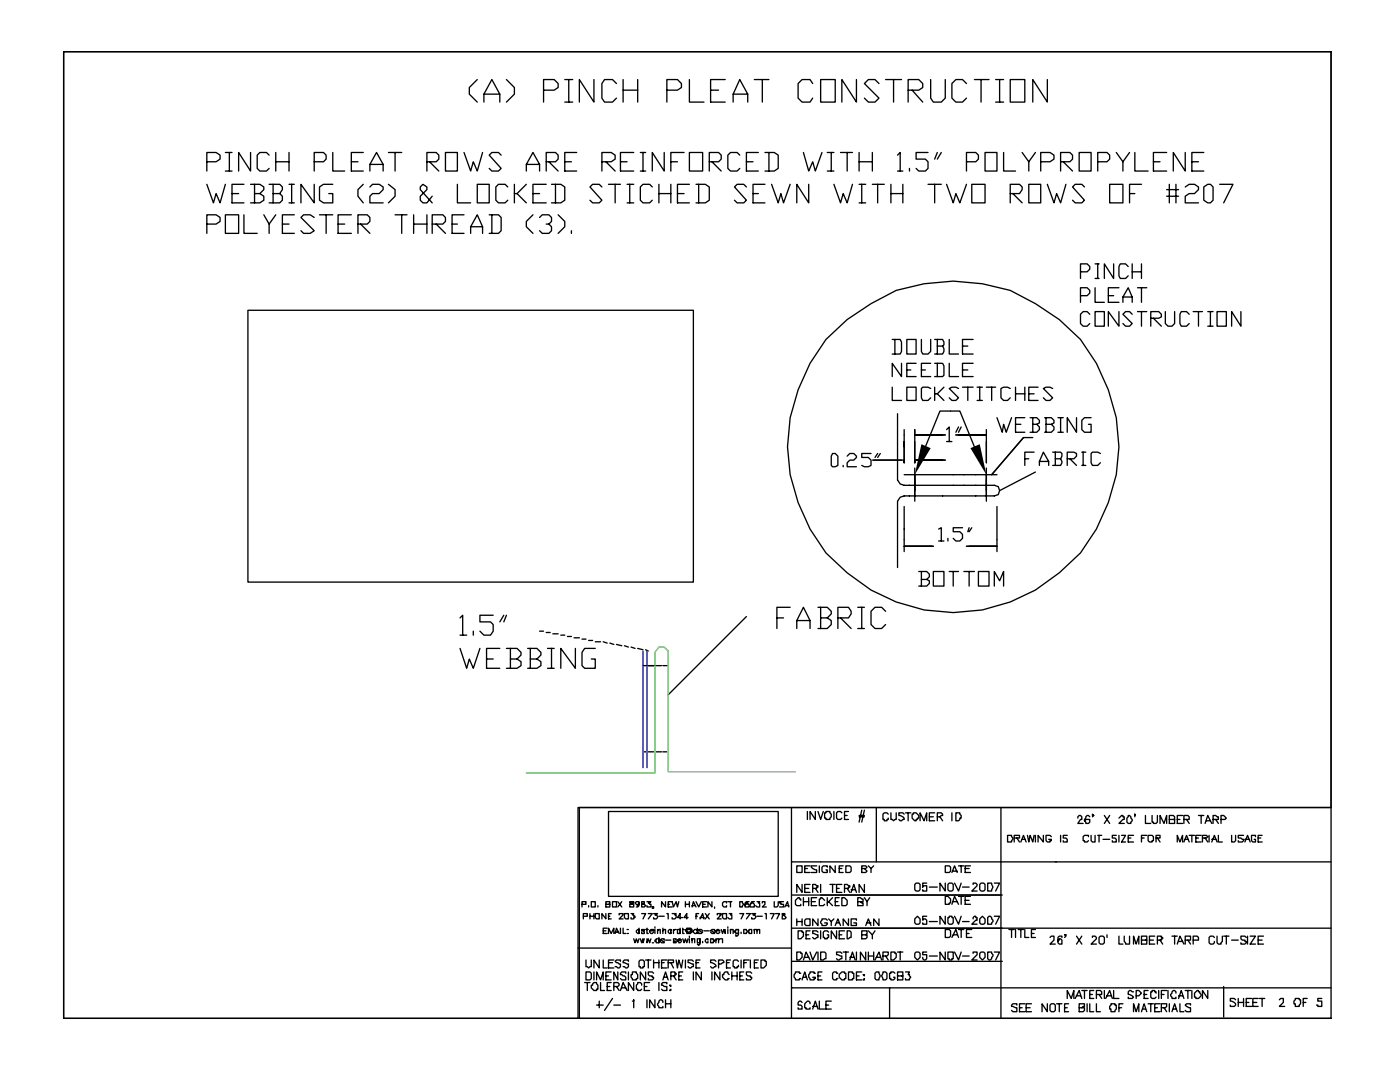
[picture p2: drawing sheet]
<svg xmlns="http://www.w3.org/2000/svg" width="279mm" height="216mm" viewBox="0 0 279 216" stroke-linecap="round" stroke-linejoin="round" font-family="sans-serif">
<path d="M158.8 154h-25.5v-24.1l-.7-.8h-1.1l-.8 1.1v24.1h-25.7" fill="none" stroke="#5cb85c" stroke-width=".26"/>
<g fill="none" stroke="#000" stroke-width=".26">
<path d="M12.7 10.3h252.9v150.8h-150.2v42.1h-102.7zM12.7 10.3h252.9v192.9h-252.9zM95.2 15.9l-1.5 1.6v1.3l1.5 1.6M96.6 18.8h3.1M101.1 15.9l1.6 1.6v1.3l-1.6 1.6M108.5 18h2.1l.8-.5v-.8l-.8-.8h-2.1v4.5M112.7 15.9h1.6M113.5 15.9v4.5M118.5 15.9v4.5l-2.9-4.5v4.5M123 16.7l-.8-.8h-1.5l-.6 .8v2.9l.6 .8h1.5l.8-.8M124.4 15.9v4.5M124.4 18h2.9"/>
<path d="M127.3 15.9v4.5M133.1 18h2.1l.8-.5v-.8l-.8-.8h-2.1v4.5M137.6 15.9v4.5h2.9M141.8 18h1.6M144.7 15.9h-2.9v4.5h2.9M146.3 18.8h2.9M150.5 15.9h3M152.1 15.9v4.5M162.2 16.7l-.5-.8h-1.6l-.8 .8v2.9l.8 .8h1.6l.5-.8M163.8 15.9h2.9v4.5h-2.9zM170.9 15.9v4.5l-2.9-4.5v4.5M175.4 16.7l-.8-.8h-1.3l-.8 .8 2.9 2.9-.8 .8h-1.3l-.8-.8"/>
<path d="M176.7 15.9h3.2M178.3 15.9v4.5M181.2 18h2.2l.7-.5v-.8l-.7-.8h-2.2v4.5M182 18l2.1 2.4M185.7 15.9v3.7l.6 .8h1.6l.7-.8v-3.7M192.9 16.7l-.8-.8h-1.3l-.8 .8v2.9l.8 .8h1.3l.8-.8M194.5 15.9h2.9M195.8 15.9v4.5M198.7 15.9h1.6M199.5 15.9v4.5M201.6 15.9h2.9v4.5h-2.9zM209 15.9v4.5l-2.9-4.5v4.5"/>
<path d="M41.3 32.3h1.8l.8-.5v-.8l-.8-.6h-1.8v3.7M41.3 36.8l1.3 3.7 .5-1.9 .8 1.9 1.1-3.7M45 30.4h1.3M45 34.1h1.3M45.8 30.4v3.7M46.3 38.6h1.3M48.7 36.8h-2.4v3.7h2.4M50 30.4v3.7l-2.4-3.7v3.7M50 36.8h1.9l.8 .5v.5l-.8 .8M50.8 38.6h1.1l.8 .6v.8l-.8 .5h-1.9M50.8 36.8v3.7M53.7 31l-.5-.6h-1.3l-.6 .6v2.6l.6 .5h1.3l.5-.5"/>
<path d="M53.7 36.8h2.1l.6 .5v.5l-.6 .8M54.5 38.6h1.3l.6 .6v.8l-.6 .5h-2.1M54.5 36.8v3.7M55 30.4v3.7M55 32.3h2.7M57.7 30.4v3.7M57.7 36.8h1M58.2 36.8v3.7M62.7 32.3h1.9l.5-.5v-.8l-.5-.6h-1.9v3.7M62.7 36.8v3.7l-2.6-3.7v3.7M66.4 30.4v3.7h2.4M66.4 36.8h-1.8l-.8 .5v2.7l.8 .5h1.8v-1.9h-.8"/>
<path d="M70.1 32.3h1.3M72.5 30.4h-2.4v3.7h2.4M72.5 36.8l-1.1 1v1.4l1.1 1.3M73.8 34.1v-1.3l1.3-2.4 1.4 2.4v1.3M73.8 37.3l.5-.5h1.4l.8 .5v.5l-.8 .8h-1.4l-.5 .6v1.3h2.7M73.8 32.8h2.7M77.5 36.8l1.3 1v1.4l-1.3 1.3M77.5 30.4h2.7M78.8 30.4v3.7M85.2 32.3h1.8l.6-.5v-.8l-.6-.6h-1.8v3.7M85.7 32.3l1.9 1.8M86.3 39.2l-1.1 1.3h-.8l-.5-.5v-.8l1.3-1.4v-.5l-.8-.5-.5 .5v.5l2.4 2.7"/>
<path d="M88.9 30.4h2.4v3.7h-2.4zM91.3 36.8v3.7h2.6M92.6 30.4l1.3 3.7 .6-1.8 .7 1.8 1.1-3.7M95.2 36.8h2.4v3.7h-2.4zM96.6 20.4v-1.6l1.6-2.9 1.5 2.9v1.6M100 31l-.5-.6h-1.3l-.6 .6 2.4 2.6-.5 .5h-1.3l-.6-.5M101.3 37.3l-.5-.5h-1.3l-.5 .5v2.7l.5 .5h1.3l.5-.5M102.7 36.8v3.7M103.2 38.6l1.8 1.9M105 34.1v-1.3l1.4-2.4 1.3 2.4v1.3M105 36.8l-1.8 1.8h-.5M105 32.8h2.7"/>
<path d="M106.4 38.6h1.3M109 32.3h1.9l.5-.5v-.8l-.5-.6h-1.9v3.7M109 36.8h-2.6v3.7h2.6M109.5 32.3l1.9 1.8M110.1 36.8h1.8l.8 .5v2.7l-.8 .5h-1.8M110.9 36.8v3.7M112.7 20.4h1.6M112.7 32.3h1.3M115.1 30.4h-2.4v3.7h2.4M120.1 32.3h1.9l.8-.5v-.8l-.8-.6h-1.9v3.7M120.1 37.3l-.5-.5h-1.3l-.6 .5 2.4 2.7-.5 .5h-1.3l-.6-.5M120.9 32.3l1.9 1.8"/>
<path d="M121.4 36.8h2.4M122.8 36.8v3.7M123.8 32.3h1.3M125.1 36.8h1.4M125.7 36.8v3.7M126.5 30.4h-2.7v3.7h2.7M127.8 30.4h1.1M127.8 34.1h1.1M128.3 30.4v3.7M130.2 37.3l-.6-.5h-1.3l-.5 .5v2.7l.5 .5h1.3l.6-.5M131.5 38.6h2.4M131.5 36.8v3.7"/>
<path d="M132.6 30.4v3.7l-2.4-3.7v3.7M133.9 32.3h1.3M133.9 36.8v3.7M135.2 38.6h1.3M136.5 30.4h-2.6v3.7M137.6 30.4h2.6v3.7h-2.6zM137.6 36.8h-2.4v3.7h2.4M138.9 36.8h1.9l.8 .5v2.7l-.8 .5h-1.9M139.4 36.8v3.7M141.6 32.3h1.8l.5-.5v-.8l-.5-.6h-1.8v3.7M142.1 32.3l1.8 1.8M146.3 20.4v-1.6l1.3-2.9 1.6 2.9v1.6"/>
<path d="M147.6 31l-.5-.6h-1.3l-.5 .6v2.6l.5 .5h1.3l.5-.5M149 37.3l-.6-.5h-1.3l-.5 .5 2.4 2.7-.6 .5h-1.3l-.5-.5M149 32.3h1.3M150.3 38.6h1M151.3 30.4h-2.3v3.7h2.3M152.7 30.4h1.8l.8 .6v2.6l-.8 .5h-1.8M152.7 36.8h-2.4v3.7h2.4M153.5 30.4v3.7M154 36.8l1.3 3.7 .5-1.9 .6 1.9 1.3-3.7M160.3 30.4l1.1 3.7 .8-1.8 .5 1.8 1.3-3.7M161.4 36.8v3.7l-2.4-3.7v3.7M165.1 30.4h1.3"/>
<path d="M165.1 34.1h1.3M165.9 30.4v3.7M166.4 36.8l1.3 3.7 .6-1.9 .8 1.9 1-3.7M167.7 30.4h2.4M169.1 30.4v3.7M171.4 32.3h2.7M171.4 30.4v3.7M171.4 36.8h1.4M172 36.8v3.7M174.1 30.4v3.7M174.1 36.8h2.4M175.2 36.8v3.7"/>
<path d="M177.8 38.6h2.4M177.8 36.8v3.7M179.1 31l.6-.6v3.7M179.1 34.1h1.1M180.2 36.8v3.7M181.5 33.6v.5M185.2 30.4h-2.4v1.4h1.9l.5 .5v1.3l-.5 .5h-1.3l-.6-.5M185.2 36.8h2.7M186.5 36.8v3.7M187.1 30.4l-.6 1.4M187.9 30.4l-.8 1.4M188.9 36.8l1.3 3.7 .6-1.9 .8 1.9 1.3-3.7"/>
<path d="M192.9 32.3h1.8l.6-.5v-.8l-.6-.6h-1.8v3.7M193.9 36.8h2.7v3.7h-2.7zM196.6 30.4h2.4v3.7h-2.4zM198.7 20.4h1.6M200.3 30.4v3.7h2.4M201.6 38.6h1.9l.5-.8v-.5l-.5-.5h-1.9v3.7M202.1 38.6l1.9 1.9M204 30.4l1.3 1.9v1.8M205.3 36.8h2.4v3.7h-2.4zM206.6 30.4l-1.3 1.9M207.7 32.3h1.8l.8-.5v-.8l-.8-.6h-1.8v3.7M209 36.8l1.3 3.7 .6-1.9 .8 1.9 1-3.7"/>
<path d="M211.7 32.3h1.8l.5-.5v-.8l-.5-.6h-1.8v3.7M212.2 32.3l1.8 1.8M215.4 30.4h2.4v3.7h-2.4zM216.4 37.3l-.5-.5h-1.3l-.6 .5 2.4 2.7-.5 .5h-1.3l-.6-.5M219.1 32.3h1.8l.6-.5v-.8l-.6-.6h-1.8v3.7M221.5 36.8h2.6v3.7h-2.6zM222.8 30.4l1.3 1.9v1.8M225.4 30.4l-1.3 1.9M225.4 38.6h1.1M226.5 30.4v3.7h2.6M227.8 36.8h-2.4v3.7M230.2 32.3h1.3"/>
<path d="M232.8 30.4h-2.6v3.7h2.6M232.8 39.2h2.4M232.8 37.8h2.4M233.4 36.8v3.7M234.7 36.8v3.7M236.5 30.4v3.7l-2.3-3.7v3.7M236.5 37.3l.8-.5h1.1l.8 .5v.5l-.8 .8h-1.1l-.8 .6v1.3h2.7M237.9 32.3h1.3M240.2 37.3l.8-.5h.6l.5 .5v2.7l-.5 .5h-.6l-.8-.5zM240.2 30.4h-2.3v3.7h2.3M243.4 36.8h2.7l-1.9 3.7M41.3 44.7h1.8l.8-.5v-.8l-.8-.5h-1.8v3.7"/>
<path d="M45 42.9h2.6v3.7h-2.6zM48.7 42.9v3.7h2.6M52.7 42.9l1 1.8v1.9M55 42.9l-1.3 1.8M56.4 44.7h1.3M57.7 40.5h1M58.7 42.9h-2.3v3.7h2.3M62.7 43.4l-.8-.5h-1.3l-.5 .5 2.6 2.6-.8 .6h-1.3l-.5-.6M63.8 42.9h2.6M65.1 42.9v3.7M67.5 44.7h1.3M70.1 42.9h-2.6v3.7h2.6"/>
<path d="M71.4 44.7h1.9l.5-.5v-.8l-.5-.5h-1.9v3.7M72 44.7l1.8 1.9M78.8 42.9h2.4M80.2 42.9v3.7M82.5 44.7h2.7M82.5 42.9v3.7M85.2 42.9v3.7M86.3 44.7h2.1l.5-.5v-.8l-.5-.5h-2.1v3.7M87 44.7l1.9 1.9M90.2 44.7h1.1M92.6 42.9h-2.4v3.7h2.4M93.9 46.6v-1.4l1.3-2.3 1.1 2.3v1.4"/>
<path d="M93.9 45.2h2.4M97.6 42.9h1.9l.5 .5v2.6l-.5 .6h-1.9M98.2 42.9v3.7M106.4 42.9l-1.4 1.3v1l1.4 1.4M107.7 43.4l.5-.5h1.3l.6 .5v.8l-.6 .5h-.5M109.5 44.7l.6 .5v.8l-.6 .6h-1.3l-.5-.6M111.4 42.9l1.3 1.3v1l-1.3 1.4M114 46v.6M125.1 40.5h1.4M171.4 40.5h1.4M215.6 54.2h1.4l.5-.5v-.5l-.5-.5h-1.4v2.9M215.6 59h1.4l.5-.5v-.6l-.5-.5h-1.4v2.9"/>
<path d="M218.5 57.4v2.9h1.9M218.5 52.7h.8M218.5 55.6h.8M219.1 52.7v2.9M221.2 59h1M222.2 52.7v2.9l-1.8-2.9v2.9M223.3 57.4h-2.1v2.9h2.1M224.1 59.3h1.9M225.2 53.2l-.6-.5h-1l-.3 .5v1.8l.3 .6h1l.6-.6M226 52.7v2.9M226 54.2h1.8M227 57.4h1.9"/>
<path d="M227.8 52.7v2.9M227.8 57.4v2.9M49.5 61.9h88.9v54.3h-88.9zM164.8 67.7l4.3-3.9 4.7-3.2 5.1-2.7a35.9 35.9 0 0 1 22.7 0l5 2.7a29.3 29.3 0 0 1 14.6 17.2 30.9 30.9 0 0 1 0 22.5l-2.4 5.3-3.2 4.7-4.2 4a32.2 32.2 0 0 1-42.3 0l-4.3-4a36.2 36.2 0 0 1-7.6-21.1 36.1 36.1 0 0 1 7.6-21.5zM178.1 67.7h1.6l.2 .6v1.8l-.2 .5h-1.6M178.1 77.3v2.6h1.8M178.6 67.7v2.9M179.9 72.5v2.6l-1.8-2.6v2.6M181 67.7h1.8v2.9h-1.8zM181 77.3h1.8v2.6h-1.8zM181 73.8h.8M182.8 72.5h-1.8v2.6h1.8"/>
<path d="M183.9 67.7v2.4l.2 .5h1.1l.5-.5v-2.4M183.9 73.8h.8M185.7 72.5h-1.8v2.6h1.8M185.7 77.5l-.5-.2h-1.1l-.2 .2v1.9l.2 .5h1.1l.5-.5M186.5 67.7h1.6l.3 .6v.5l-.3 .3M186.5 72.5h1.6l.3 .5v1.9l-.3 .2h-1.6M186.5 77.3v2.6M187.1 69.1h1l.3 .5v.5l-.3 .5h-1.6M187.1 67.7v2.9M187.1 72.5v2.6M187.1 78.6l1.3 1.3M188.4 77.3l-1.3 1.3h-.6"/>
<path d="M189.4 67.7v2.9h1.9M189.4 72.5v2.6h1.9M191.3 77.5l-.5-.2h-.8l-.6 .2 1.9 1.9-.5 .5h-.8l-.6-.5M192.1 69.1h1M192.1 73.8h1M192.1 77.3h2.1M193.1 77.3v2.6M194.2 67.7h-2.1v2.9h2.1M194.2 72.5h-2.1v2.6h2.1M195 77.3h1.1M195 79.9h1.1M195.5 77.3v2.6"/>
<path d="M196.8 77.3h1.9M197.9 77.3v2.6M201.6 77.5l-.5-.2h-.8l-.5 .2v1.9l.5 .5h.8l.5-.5M202.7 77.3v2.6M202.7 78.6h1.8M204.5 77.3v2.6M205.3 78.6h1.1M207.2 77.3h-1.9v2.6h1.9M210.1 77.5l-.6-.2h-.7l-.6 .2 1.9 1.9-.6 .5h-.7l-.6-.5M217.5 62.7l-.5-.5h-.8l-.6 .5v1.9l.6 .5h.8l.5-.5M218.5 62.2h1.9v2.9h-1.9zM223.3 62.2v2.9l-2.1-2.9v2.9"/>
<path d="M224.1 60.3v-1l1.1-1.9 .8 1.9v1M226 62.7l-.6-.5h-.8l-.5 .5 1.9 1.9-.6 .5h-.8l-.5-.5M227 62.2h1.9M227.8 62.2v2.9M229.7 63.5h1.5l.6-.3v-.5l-.6-.5h-1.5v2.9M230.2 63.5l1.6 1.6M232.6 62.2v2.4l.5 .5h.8l.5-.5v-2.4M237.3 62.7l-.5-.5h-1.1l-.2 .5v1.9l.2 .5h1.1l.5-.5M238.1 62.2h1.9M239.2 62.2v2.9M241 62.2h1.1M241 65.1h1.1"/>
<path d="M241.6 62.2v2.9M242.9 62.2h1.8v2.9h-1.8zM247.6 62.2v2.9l-1.8-2.9v2.9M166.2 90.5h.5l.5 .5v1.9l-.5 .2h-.5l-.3-.2v-1.9zM168.3 92.9v.2M169.1 91l.5-.5h.8l.5 .5v.3l-.5 .5h-.8l-.5 .5v.8h1.8M173.8 90.5h-1.8v.8h1.3l.5 .5v1.1l-.5 .2h-.8l-.5-.2M174.1 91.8h6.3M175.2 90.5l-.6 .8M175.7 90.5l-.5 .8M179.1 82.5v13.3l.6 .8 .7 .2h18l.8 .3 .3 .8-.3 .8-.8 .3h-18l-.7 .2-.6 .8v13.2M180.4 85.7v6.6v-4.2v1.1"/>
<path d="M180.4 94.7h18.6M182.6 86.8v5.5M182.6 91.8h6M182.6 86.8h6M182.6 85.7v1.1M182.6 88.1v4.2M182.6 93.4v6.6M184.7 89.2l2.9-7.2h4l2.9 7.2M188.1 91.8h-5.5v.5M188.9 85.7l.5-.5v2.9M188.9 88.1h1.1M190.8 86.8h6"/>
<path d="M191.3 85.2l-.5 1.1M191.8 85.2l-.5 1.1M196.8 94.7v4.3M196.8 85.7v6.6v-4.2M196.8 93.4v6.6M199 83.3l1 3 .3-1.6 .5 1.6 1.1-3M202.7 84.7h1M204.3 87.3l-6.4 7.4 6.4-7.4h1.8M204.5 83.3h-1.8v3h1.8M204.5 91.5h.8M205.6 83.3h1.3l.5 .6v.5l-.5 .3M206.1 84.7h.8l.5 .5v.5l-.5 .6h-1.3"/>
<path d="M206.1 83.3v3M206.4 90.2h-1.9v2.7M206.6 94.2l-7.1 3.7M207.4 92.9v-.8l.8-1.9 1.1 1.9v.8M207.4 92.1h1.9M208.5 83.3h1.3l.5 .6v.5l-.5 .3M208.8 84.7h1l.5 .5v.5l-.5 .6h-1.3M208.8 83.3v3M210.1 90.2h1.6l.2 .3v.5l-.2 .5M210.6 91.5h1.1l.2 .8-.2 .6h-1.6M210.6 90.2v2.7M211.1 86.3h1.1"/>
<path d="M211.1 83.3h1.1M211.7 83.3v3M213 91.5h1.3l.5-.5v-.5l-.5-.3h-1.3v2.7M213.5 91.5l1.3 1.4M214.8 83.3v3l-1.8-3v3M215.9 90.2h.8M215.9 92.9h.8M216.2 90.2v2.7M217.8 83.3h-1.4l-.5 .6v1.8l.5 .6h1.4v-1.6h-.6M219.6 90.5l-.5-.3h-1.1l-.2 .3v1.8l.2 .6h1.1l.5-.6M180.4 109h5.9M180.4 101.1v9"/>
<path d="M183.4 114h1.5l.6 .6v.5l-.6 .5M183.9 115.6h1l.6 .3v.5l-.6 .5h-1.5M183.9 114v2.9M186.3 114h2.1v2.9h-2.1zM187.3 105.6l.6-.3v2.6M187.3 107.9h1.1M189.2 107.4v.5M189.4 114h1.9M190.2 114v2.9M192.1 105.3h-1.9v.8h1.4l.5 .5v.8l-.5 .5h-.8l-.6-.5M192.4 114h2.1M192.9 109h6.1"/>
<path d="M193.4 114v2.9M193.4 105.3l-.3 .8M193.9 105.3l-.5 .8M195.3 114h2.1v2.9h-2.1zM198.4 116.9v-2.9l1.1 1.9 .8-1.9v2.9M199 101.1v9M91.8 123.3l.5-.5v3.9M91.8 129.4l1.3 3.9 .6-1.8 .8 1.8 1.3-3.9M91.8 126.7h1.3M94.5 125.9v.8M97.1 131.5h1.3M98.4 122.8h-2.6v1.3h2.1l.5 .5v1.3l-.5 .8h-1.3l-.8-.8"/>
<path d="M99.7 129.4h-2.6v3.9h2.6M100.5 122.8l-.8 1.3M101.1 129.4h2.1l.8 .8v.5l-.8 .8M101.1 122.8l-.6 1.3M101.9 131.5h1.3l.8 .5v.8l-.8 .5h-2.1M101.9 129.4v3.9M105.3 129.4h1.9l.7 .8v.5l-.7 .8M105.8 131.5h1.4l.7 .5v.8l-.7 .5h-1.9M105.8 129.4v3.9M107.7 125.9h.8M109 126.2h.8M109.3 133.3h1.3"/>
<path d="M109.3 129.4h1.3M110.1 129.4v3.9M110.3 126.5h1.1M111.9 126.7h.8M113.2 127h.8M114.6 127.3h1M114.8 129.4v3.9l-2.9-3.9v3.9M116.2 127.5h.7M117.5 127.8h.8M118.8 129.4h-2.1l-.5 .8v2.6l.5 .5h2.1v-1.8h-.8M118.8 128.1h1.1M120.4 128.1l.8 .2"/>
<path d="M121.7 128.3l.8 .3M123 128.6l1.1 .3M124.6 128.9l.8 .2M125.9 129.1l.8 .3M127.3 129.4l1 .2M128.3 132.8h.8M128.9 129.6l.5 .3M129.4 132.8h1.3M131 132.8h1M132.3 132.8h.8M149 123l-15.7 15.6M155 123.3h1.4"/>
<path d="M157.7 121.2h-2.7v4.2M159 125.4v-1.6l1.3-2.6 1.4 2.6v1.6M159 123.8h2.7M163.2 121.2h1.9l.8 .8v.5l-.8 .8M163.8 123.3h1.3l.8 .5v.8l-.8 .8h-1.9M163.8 121.2v4.2M167.2 123.3h2.1l.6-.8v-.5l-.6-.8h-2.1v4.2M167.7 123.3l2.2 2.1M171.2 121.2h1.3M171.2 125.4h1.3M172 121.2v4.2M176.7 122l-.8-.8h-1.3l-.8 .8v2.6l.8 .8h1.3l.8-.8"/>
<path d="M128.3 150h.8M129.4 150h1M131 150h1M132.3 150h.8M118 179.9h.8v1.1h-.8zM121.4 161.9h33.9v17h-33.9zM122.2 179.9h.8v1.1h-.8zM123.3 179.9l.8 1.1M124.1 179.9l-.8 1.1M125.7 179.9v.3l.8 .2v.6h-.8v-.6l.8-.2v-.3zM128.1 179.9v.3l.2 .2h.3l.3 .3-.3 .3h-.5v-.6h.2l.3-.2v-.3zM129.1 179.9h.8l-.5 .3h.2v.2h.3v.6h-.8v-.3"/>
<path d="M132.8 179.9v1.1l-.8-1.1v1.1M135.5 179.9l-.3 1.1-.3-1.1-.5 1.1-.3-1.1h-.8v1.1h.8M136.8 179.9v1.1M137.6 179.9v1.1M138.9 179.9l.5 1.1 .6-1.1M141 179.9h-.8v1.1h.8M142.1 179.9v1.1l-.8-1.1v1.1M145.3 179.9h.7M145.8 179.9v1.1M147.6 179.9h.6v.3l.2 .2-.2 .3v.3h-.6zM149.5 179.9h-.5l-.3 .3v.8h.8v-.6h-.3v-.2h-.2v.2h-.3v.3M150.5 179.9h-.5l-.2 .5 .2-.2h.3l.2 .2v.6h-.7v-.3"/>
<path d="M151.1 179.9h.5l-.3 .3h.3v.8h-.5l-.3-.3M154.5 179.9v1.1h.5l.3-.3v-.8M156.4 179.9h-.8v.3h.2v.2h.6v.6h-.8M158 161.1v10.9h41.8v-10.9M158 178.6h42M158 172v31.2M159 172.8h1.1v1.3h-1.1zM159.8 179.7v-.3h-.3v-.3h-.2l-.5 .6v.7l.2 .3h.8v-.3M160.1 176.5v1.6l-1.1-1.6v1.6M160.3 179.9h1.1M160.3 179.1v1.6M160.6 173.3h.5"/>
<path d="M160.6 177.3h.8M161.1 161.9v1.6M161.4 179.1v1.6M161.7 176.5h-1.1v1.6h1.1M161.7 172.8h-1.1v1.3h1.1M161.9 179.9h.8M162.2 177.3h.8v-.3h.2v-.3h-.2l-.3-.2h-.5v1.6M162.7 161.9v1.6l-1-1.6v1.6M162.7 177.3l.5 .8M163 179.1h-1.1v1.6h1.1M163 172.8h-1.1v.2l.3 .3 .8 .3v.5h-1.1M163.2 161.9l.6 1.6 .5-1.6"/>
<path d="M163.5 172.8v1.3M163.8 176.5v1.6M164.6 162.2h.2v-.3h.8v.3l.3 .3v.5l-.3 .2v.3h-.8v-.3h-.2zM164.6 179.7l-.6-.6h-.2v.3h-.3v1.3h.8l.3-.3M165.1 173v-.2h-.8l-.3 .2v.8l.3 .3h.8v-.5h-.3M165.1 179.1v1.6M165.4 179.9l.8 .8M165.6 176.5h1.1M166.2 176.5v1.6M166.2 179.1l-1.1 1.1M166.4 161.9v1.6M166.7 172.8v1.3l-1.1-1.3v1.3"/>
<path d="M166.7 179.9h.5M167 177.3h.5M167.5 179.1h-.8v1.6h.8M167.5 173.3h.5M168 179.1h.5l.6 .6v.7l-.3 .3h-.8zM168 176.5h-1v1.6h1M168 162.2l-.3-.3h-.5l-.2 .3v1l.2 .3h.5l.3-.3M168.3 172.8h-.8v1.3h.8M168.5 177.3h.8v-.3h.3v-.3h-.3l-.2-.2h-.6v1.6M168.5 162.7h.6M168.8 172.8h.8l.3 .2v.8l-.3 .3h-.8zM169.1 177.3l.5 .8"/>
<path d="M169.3 161.9h-.8v1.6h.8M169.9 178.1l.5-1.6 .5 1.6M169.9 177.5h.8M171.2 179.9h1v-.5h-.2l-.3-.3h-.5v1.6h1v-.5h-.2l-.3-.3M171.4 163h1.1M171.4 162.7h1.1M172 173.3h.8l.2-.3-.2-.2h-.8v1.3h.8l.2-.3-.5-.5M172 161.7l-.6 2.3M172.5 176.5v1.6l-1.1-1.6v1.6M172.5 179.1l.5 .8v.8M172.5 161.7l-.5 2.3M173.3 172.8l.5 .5v.8"/>
<path d="M173.6 179.1l-.6 .8M174.4 172.8l-.6 .5M174.9 161.1v10.9M177.3 162.5l-.3-.3h-.5l-.3 .3v1h.3v.3h.5v-.3h.3v-.3M177.8 162.2v1.3h.3l.2 .3 .3-.3h.3v-1.3M180.4 162.5l-.2-.3h-.8v.5h.3l.7 .5v.3h-.2l-.3 .3h-.2l-.3-.3M180.7 162.2h1.1M181.2 162.2v1.6M182 162.5h.3v-.3h.5l.6 .5v.5h-.3v.3h-.3v.3h-.2l-.6-.6zM182.6 176.5a.66 .66 0 0 1 1 0v1l-.2 .3h-.6l-.2-.3zM183.6 163.8v-1.6l.8 1.6 .5-1.6v1.6M184.9 176.2h-.8v.8v-.3h.8v1.1h-.8v-.3"/>
<path d="M185.5 177h1.6M185.5 163h.8M186.5 162.2h-1v1.6h1M187.1 163h.5l.3-.3h.2v-.2l-.2-.3h-.8v1.6M187.6 163l.5 .8M188.6 178.9h.6l.5 .5v.8h-.3v.2h-.8zM188.6 172.8h.8l.3 .2v.8l-.3 .3h-.8zM188.6 176.2v1.6l-1-1.6v1.6M189.2 176.5l.2-.3h.6l.2 .3v1l-.2 .3h-.6l-.2-.3zM190 174.1l.5-1.3 .5 1.3M190 162.2v1.6M190.2 179.9h.8"/>
<path d="M190.2 173.8h.8M190.5 176.2l.8 1.6 .5-1.6M190.8 162.2h.8v.3l.2 .2v.5h-.2v.3l-.3 .3h-.5zM191.3 178.9h1.1M191.3 172.8h1.1M191.8 172.8v1.3M191.8 178.9v1.5M192.1 177h1.3M192.6 179.7h.8M192.6 173.3h.8M193.7 178.9h-1.1v1.5h1.1M193.7 172.8h-1.1v1.3h1.1"/>
<path d="M194.2 176.5v-.3h.5l.3 .3v.2l-1.1 1.1h1.1M195.8 176.2h.5l.3 .3v1l-.3 .3h-.5l-.3-.3v-1zM197.1 176.2h.8l.3 .8-.3 .8h-.8zM198.4 176.2h1.1l-.8 1.6M201.1 166.7h.8v.3l.2 .2-.2 .8h-.8zM202.4 167.2h1.1v-.5h-1.1v1.3M202.9 167.2l.6 .8M203.7 168l.6-1.3 .5 1.3M204 167.5h.5M205.1 166.7l.2 1.3 .3-1.3 .5 1.3 .3-1.3M206.6 166.7v1.3M208.2 166.7v1.3l-1-1.3v1.3"/>
<path d="M209.8 167l-.3-.3h-.7v1l.2 .3h.5v-.3h.3v-.2h-.5M211.7 166.7v1.3M213 166.7h-.8v.5h.5l.3 .3v.5h-.8v-.3M215.1 163.2v-.2l.3-.3h.2l.3 .3v.5h-.3l-.5 .8h1.1M217.2 167v-.3h-.8l-.2 .3v.7h.2v.3h.6l.2-.3M217.5 163l-.3-.3h-.2l-.6 .8 .3 .8h.5l.3-.3v-.5h-.8l-.3 .3M217.8 166.7v1l.2 .3h.5v-1.3M218.3 162.7h-.3v-.2l.3 .2-.3 .3M219.1 166.7h.8M219.3 166.7v1.3M220.1 167.5h1.4M220.4 162.7l1.1 1.6"/>
<path d="M221.5 162.7l-1.1 1.6M222.8 166.7h-.8v.5h.5l.3 .3v.5h-.8v-.3M223.3 163.2l.5-.5h.3v.3h.3v.5h-.3l-.8 .8h1.1M223.3 166.7v1.3M223.8 166.7h.8l-.8 1.3h.8M225.2 162.7h.2l.6 .8-.3 .8h-.5l-.3-.3v-.8l.3-.2zM225.2 167.2h.5M226.2 166.7h-1v1.3h1M226.5 162.7v-.2v.5M227.8 167.2h.5M228.6 162.7v1.6h1.1M228.9 166.7h-1.1v1.3"/>
<path d="M229.1 166.7h.8l.3 .3v.7h-.3v.3h-.5l-.3-.3zM229.9 162.7v1.3h.3v.3h.5l.3-.3v-1.3M230.7 167.2h.8v-.5h-.8v1.3M231 167.2l.5 .8M231.5 164.3v-1.6l.8 1.6 .5-1.6v1.6M233.4 163.5h1v-.5l-.2-.3h-.8v1.6h1v-.8h-.2M234.9 168v-1.3l.6 1.3 .5-1.3v1.3M234.9 163.5h.6M236 162.7h-1.1v1.6h1.1M236.3 168l.5-1.3 .5 1.3M236.3 163.5h1v-.5l-.2-.3h-.8v1.6M236.5 167.5h.6"/>
<path d="M236.8 163.5l.5 .8M237.3 166.7h1.1M237.9 166.7v1.3M238.7 167.2h.5M239.2 162.7h1M239.7 166.7h-1v1.3h1M239.7 162.7v1.6M240 167.2h.8l.2-.2-.2-.3h-.8v1.3M240.5 164.3l.5-1.6 .8 1.6M240.5 167.2l.5 .8M240.8 163.8h.8M241.3 166.7v1.3"/>
<path d="M241.8 168l.6-1.3 .5 1.3M241.8 167.5h.8M242.1 163.5h1.1v-.5h-.3l-.3-.3h-.5v1.6M242.6 163.5l.6 .8M243.2 166.7v1.3h.7M243.7 163.5h.8l.2-.3-.5-.5h-.5v1.6M245.8 166.7v1.3h.5l.3-.3v-1M248.2 166.7h-1.1v.5h.5l.3 .3h.3v.2l-.3 .3h-.8v-.3M248.4 168l.6-1.3 .5 1.3M248.4 167.5h.8M250.6 167v-.3h-.8v1l.2 .3h.6v-.5h-.3M251.1 167.2h.5"/>
<path d="M251.9 166.7h-.8v1.3h.8M265.6 172h-65.8v31.2M265.6 161.1h-150v42.1M115.4 189.2h42.6M116.2 180.4h.7v-.5h-.7v1.1M116.4 182.8h.8v-.5h-.8v1.1M116.7 196.1h1M116.9 193.9h.8l.3 .3v1.1l-.3 .2h-.8zM116.9 191.6v1.3h.3l.3 .2 .2-.2h.3v-1.3M117.2 196.1v1.5M117.5 180.7v.3M117.7 182.3v1.1"/>
<path d="M117.7 182.8h.8M118 196.6h.3v-.3l.2-.2h.6v.2l.2 .3v.8h-.2v.2h-.6l-.5-.5zM118.5 182.3v1.1M118.5 193.9v1.6M118.8 182.3h.8v1.1h-.5l-.3-.3zM119.1 195.5v-1.6l.8 1.6 .5-1.6v1.6M119.3 180.7v.3M119.6 191.6v1.5l-1.1-1.5v1.5M119.6 199.8v1.3M119.9 196.1v1.5h.8M120.4 191.6v1.5h.8M120.4 185.7h.5"/>
<path d="M120.9 182.3v1.1l-.8-1.1v1.1M120.9 180.4h.8v-.5h-.8v1.1h.8v-.6h-.3M120.9 194.7h.5M121.2 185.2h-.8v1.1h.8M121.2 196.8h.5M121.4 186.3v-1.1l.6 1.1 .5-1.1v1.1M121.4 182.8h.3M121.4 192.1h.8M122 182.3h-.6v1.1h.6M122 196.1h-.8v1.5h.8M122 193.9h-1.1v1.6h1.1M122.2 199.2l-1.5 2.4"/>
<path d="M122.5 196.8h.8l.3-.2v-.3l-.3-.2h-.8v1.5M122.5 191.6h-1.1v1.5h1.1M122.8 186.3l.2-1.1 .6 1.1M122.8 186h.5M123 196.8l.6 .8M123.3 193.9v1.6l-.8-1.6v1.6M123.6 182.6v-.3h.8v.3l-.8 .8h.8M123.8 197.6l.6-1.5 .7 1.5M123.8 191.8v-.2h-.8l-.2 .2 .8 .6h.2v.5l-.2 .2-.8-.2M123.8 185.2v1.1M124.1 197.1h.8M124.4 185.2v1.1h.5"/>
<path d="M124.6 182.3h.8v1.1h-.5l-.3-.3zM124.9 194.2v-.3h-.8l-.3 .3v.3h.3l.8 .5v.5h-.8l-.3-.2M125.1 185.5h.3zM125.1 186.3h.3zM125.4 191.8v-.2h-.8l-.2 .2v.3l1 .3v.5l-.3 .2-.7-.2M125.4 193.9v1.6M125.9 182.3h.6l-.3 .3h.3v.2h.2v.3h-.2v.3h-.6v-.3M126.2 193.9h.8v.3l.3 .3v.8h-.3v.2h-.8v-.2l-.3-.3v-.5h.3zM126.2 199.8h.3v-.3v1.6M126.5 187.3l.2 .8 .3-.8 .3 .8 .2-.8M126.5 196.1v1.5l-1.1-1.5v1.5M127.5 191.8l.3-.2h.5l.3 .2v1.1h-.3v.2h-.5v-.2h-.3z"/>
<path d="M127.5 180.2v.2h-.2v.3l-.6-.5 .3-.3h.5v.8l-.2 .3h-.3M127.5 185.7v-.2h-.2l-.3 .2v.3l.3 .3h.2v-.3M127.5 185.2v1.1M127.8 187.3l.3 .8 .2-.8v.8l.3-.8M128.1 182.3h.8l-.6 1.1M128.1 196.6v-.3l-.3-.2h-.5v.2l-.3 .3v.8h.3v.2h.5l.3-.2M128.6 185.7v-.2h-.5v.2h.2l.3 .3v.3h-.5v-.3M128.6 196.8h.5M128.9 193.9v1.6l-1.1-1.6v1.6M128.9 185.5h.5M128.9 191.6h1M129.1 185.2v1.1h.3"/>
<path d="M129.1 187.3v.8l.3-.8 .2 .8 .3-.8M129.1 199.5v1.6M129.4 182.3h.8l-.8 1.1M129.4 191.6v1.5M129.6 185.7h.8v-.2h-.5l-.3 .2v.3l.3 .3h.3l.2-.3M129.6 196.1h-1v1.5h1M130.2 188.1h.2zM130.4 182.3h.8l-.5 .3h.3l.2 .2v.3l-.2 .3h-.6v-.3M130.4 181h-.2h.2v.2h-.2M130.4 194.2l-.2-.3h-.8v.6l.2 .2h.6v.3h.2v.3l-.2 .2h-.8v-.2M130.4 192.1h1.1M130.4 191.6v1.5"/>
<path d="M130.7 199.5v1.6l-1.1-1.6v1.6M130.7 184.9v.3M130.7 185.5v.8M131.2 185.7l.3-.2h.3v.8M131.2 185.5v.8M131.5 187.6v-.3h-.5v.3h-.3v.3h.3v.2h.5v-.2M131.5 187.1v1M131.5 191.6v1.5M131.5 196.1v1.5M131.5 182.8h1.1M132 192.1h.6M132.3 185.7l.3-.2h.2v.8"/>
<path d="M132.3 195.5l.5-1.6 .5 1.6M132.3 185.2v1.1M132.6 187.6v-.3h-.6l-.2 .3 .8 .3v.2h-.6l-.2-.2M132.6 195h.5M132.8 199.5v1.6M132.8 187.6h1.1M133.1 182.3h.2v1.1M133.1 196.3v-.2h-.8l-.3 .2v.3h.3l.3 .2h.5v.8h-.8l-.3-.2M133.1 191.6h-1.1v1.5h1.1M133.3 192.1h1.1v-.5h-1.1v1.5M133.3 180.4h.3M133.6 196.6h.3v.2z"/>
<path d="M133.6 197.6l.3-.2v.2zM133.9 185.7v-.2v.8M133.9 185.5h-.3l-.3 .2v.3l.3 .3h.3v-.3M133.9 194.7h.8v-.2h.2v-.3h-.2v-.3h-.8v1.6M133.9 199.5v1.6M133.9 192.1l.5 1M134.1 182.3h.8l-.2 .3h.2v.5l-.2 .3h-.6v-.3M134.4 185.5v.8M134.4 194.7l.5 .8M134.9 185.5h-.2l-.3 .2M134.9 187.6v-.3h-.5v.3l.3 .3h.2v.2h-.5v-.2M134.9 191.6l.3 1.5 .3-1.5 .5 1.5 .3-1.5"/>
<path d="M135.2 187.6h.8l-.3-.3h-.2v.3h-.3v.3h.3v.2h.2l.3-.2M135.5 194.7h.5M135.7 185.7v-.2h-.5v.8h.5v-.3M135.7 185.2v1.1M136.3 183.1h-1.1l.5-.8v1.1M136.3 185.2v1.1h.2M136.3 187.3l.2 .8 .3-.8 .3 .8 .2-.8M136.3 193.9h-.8v1.6h.8M136.3 185.5h.2M136.8 180.4h.8M136.8 191.6v1.5M137.3 183.1h-.8l.6-.8v1.1"/>
<path d="M137.6 186.8v.3M137.6 187.3v.8M137.8 185.7l-.2 .3h-.3l-.2-.3v-.2h.7v.5h.3v-.5l-.3-.3h-.7v.3h-.3l.3 .8h.7v-.3M138.1 181l.3-1.1 .5 1.1M138.1 187.6v-.3v.8M138.1 187.3h.5v.8M138.1 180.7h.5M138.4 191.8l-.3-.2h-.8v.5l1.1 .3v.5h-.3l-.3 .2h-.2l-.3-.2M138.4 193.9v1.6M138.9 182.8h.3M138.9 192.1h.5M139.2 185.7l-.3-.2h-.3l-.2 .2v.3l.2 .3h.3l.3-.3"/>
<path d="M139.2 185.2v1.1M139.4 182.3h-.5v1.1M139.7 183.4l.5-1.1 .3 1.1M139.7 187.3v1.1l-.3 .2-.2-.2M139.7 187.6v-.3h-.5v.8h.5v-.2M139.7 191.6h-.8v1.5h.8M139.7 183.1h.8M140 193.9v1.6l-1.1-1.6v1.6M140.2 185.7l-.2-.2h-.6v.2l.8 .3-.2 .3h-.6v-.3M140.2 180.4h.6M140.2 187.9v.2M140.5 185.7h1.1"/>
<path d="M140.8 182.3l.8 1.1M141.3 187.6v-.3h-.3l-.2 .3v.3l.2 .2h.3v-.2M141.6 182.3l-.8 1.1M141.8 187.3h.5v.3h.3v.3h-.3v.2h-.5zM142.1 193.9v1.6M142.6 185.7v-.2h-.5l-.3 .2 .8 .3v.3h-.5l-.3-.3M142.6 181v.2M142.9 185.7h.8l-.3-.2h-.3l-.2 .2v.3l.2 .3h.3l.3-.3M142.9 187.6l.2-.3h.3v.8M142.9 191.8l-.3-.2h-.8v.5h.3l.8 .5v.3h-.3l-.3 .2h-.2l-.3-.2M142.9 187.3v.8M143.1 182.6v-.3h.8v.3h-.2v.2l-.6 .6h.8"/>
<path d="M143.4 187.6l.3-.3h.5v.8M143.4 192.4h.5l.3-.3h.3v-.3l-.3-.2h-.8v1.5M143.7 193.9v1.6l-1.1-1.6v1.6M143.9 185.5l.3 .8 .3-.8 .2 .8v-.8M144.2 182.3h.8v1.1h-.5l-.3-.3zM145 180.2v-.3h-.5l-.3 .3v.5l.3 .3h.5v-.3M145 192.1h.5M145.3 184.9v.3M145.3 185.5v.8M145.5 182.3h.5l-.2 .3h.2v.8h-.5l-.2-.3M145.5 194.5l-.2-.3v-.3h-.6l-.2 .3v.3h-.3v.5l.5 .5h.6v-.2h.2M145.8 185.7v-.2v.8"/>
<path d="M145.8 185.5h.5v.8M145.8 191.6h-.8v1.5h.8M146 194.7h1.1M146 193.9v1.6M147.1 193.9v1.6M147.4 185.5v1l-.3 .3h-.3v-.3M147.4 185.7v-.2h-.6v.2h-.2v.3h.2v.3h.6v-.3M147.4 191.8l-.3-.2h-.5l-.3 .2v1.1h.3v.2h.5v-.2h.3v-.3M147.6 182.3h.8l-.5 1.1M147.6 194.7h.6M147.9 186v.3M147.9 191.6v1.5"/>
<path d="M148.4 193.9h-.8v1.6h.8M148.4 192.1h.6M149 182.3h.8l-.8 1.1M149 185.7v-.2h-.6v.8h.6v-.3M149.2 185.7h.3v-.2h.5v.8h-.5v-.3h-.3zM149.5 191.6h-1.1v1.5M149.8 191.6v1.5M150 182.3h.8l-.5 .3h.2l.3 .2v.3l-.3 .3h-.5v-.3M150 194.2l-.2-.3h-.8v.6l.2 .2h.6v.3h.2v.3l-.2 .2h-.8v-.2M150.5 185.7v-.2v.8M150.5 185.5h.6v.8M150.5 192.1h.6"/>
<path d="M151.1 185.7l.2-.2h.3v.8M151.1 182.8h1M151.3 191.6h-.8v1.5h.8M151.9 191.6h.8v.2h.2v.8l-.5 .5h-.5zM152.1 180.2v-.3h.6v.5l-.6 .6h.8M152.7 182.3h.2v1.1M153.7 182.3h.8l-.5 1.1M154.8 182.3h.8l-.6 1.1M156.1 182.3v.3h.3l.5 .5-.3 .3h-.5v-.6l.3-.2h.2v-.3zM156.6 181l.6-1.1 .2 1.1M156.9 180.7h.5M158 191.8h42"/>
<path d="M158 185.2h107.6M158 197.1h107.6M159 190h.8v.2h.3v.8l-.6 .6h-.5zM159 183.9h1.1M159 183.4v1.3M159.3 185.7h.8v.3h.2v.8l-.5 .5h-.5zM159.8 194.2h-.3v-.3h-.7v.3l-.3 .3v.5l.3 .3v.2h.7v-.2h.3M160.1 195.5l.5-1.6 .5 1.6M160.1 183.4v1.3M160.3 191.6l.6-1.6 .8 1.6M160.3 195h.6M160.6 183.6l.3-.2h.8v1.3h-.8l-.3-.3z"/>
<path d="M160.6 191h.8M160.9 186.5h.5M161.7 185.7h-.8v1.6h.8M161.7 190l.5 1.6 .8-1.6M162.7 194.2h-.2v-.3h-.8v.3l-.3 .3v.5l.3 .3v.2h.8v-.2h.2v-.3h-.5M163.2 186l-.2-.3h-.8v.6l1 .2v.6h-.2l-.3 .2h-.2l-.3-.2M163.2 183.4v1.3l-1-1.3v1.3M163.2 190v1.6M163.2 194.7h.6M163.5 199.8v1.5h1.1M163.8 190h.8l.2 .2v1.1h-.2l-.3 .3h-.5zM163.8 185.7v1.6"/>
<path d="M164 193.9h-.8v1.6h.8M165.1 183.6l-.3-.2h-.8v.2l-.2 .3 .2 .8h.8l.3-.3v-.3h-.5M165.4 186l-.3-.3h-.5l-.3 .3v1.1h.3v.2h.5v-.2h.3v-.6h-.3M165.4 183.4l.5 .5v.8M165.9 199.8h-1.1v1.5h1.1M166.4 183.4l-.5 .5M166.7 184.7l.5-1.3 .5 1.3M167 185.7v1.6l-1.1-1.6v1.6M167 184.1h.5M167.2 194.2h-.2v-.3h-.6l-.2 .3v1.1l.2 .2h.6v-.2h.2M167.5 194.5l.5-.6h.5v.3h.3v1.1h-.3v.2h-.5l-.5-.5zM167.5 186.5h.5"/>
<path d="M168 190.2l-.3-.2h-.7v.5l1 .3v.5h-.3l-.2 .3h-.3l-.2-.3M168.3 190h1M168.5 185.7h-1v1.6h1M168.8 190v1.6M169.1 185.7h.5l.3 .3v1.1h-.3l-.3 .2h-.2zM169.3 193.9h.8v.3h.3v1.1h-.3v.2h-.8zM169.3 183.4v1.3l-1-1.3v1.3M169.6 191.6l.5-1.6 .6 1.6M169.6 191h.8M170.9 183.6v-.2h-1v1.3h1v-.6h-.5M170.9 190v1.6M170.9 194.7h.5"/>
<path d="M172 186.5h.8l.2-.2v-.6h-1v1.6h.8l.2-.2v-.6h-.2M172 193.9h-1.1v1.6h1.1M172.2 194.5h.3v.2zM172.2 195.5l.3-.2v.2zM172.8 190v1.6l-1.1-1.6v1.6M172.8 184.7l.5-1.3 .5 1.3M173 184.1h.8M173.3 185.7l.8 .8v.8M173.3 190.8h1.1M173.3 190v1.6M174.4 190v1.6M174.6 194.2l.3-.3h.5l.3 .8-.3 .8h-.5l-.3-.2z"/>
<path d="M174.6 191.6l.8-1.6 .5 1.6M174.6 185.7l-.5 .8M174.9 191h.8M175.4 183.4v1.3l-1-1.3v1.3M176.2 193.9h.5l.3 .3v1.1l-.3 .2h-.5l-.3-.8zM176.2 190.8h.8l.3-.3v-.5h-1.1v1.6M176.7 190.8l.6 .8M177.5 197.1v6.1M177.8 190h.8v.2h.3v.8l-.6 .6h-.5zM178.6 194.2l-.3-.3h-.5v.3h-.3v1.1h.3v.2h.5l.3-.2v-.3h-.3M179.1 194.7h1.1v-.8h-1.1v1.6h1.1v-.8h-.3M179.1 190h1.1"/>
<path d="M179.7 190v1.6M180.7 193.9h.8l-.3 .6h.3v.2l.3 .3-.3 .3v.2h-.8v-.2M182.6 190.2a.66 .66 0 0 1 1 0v.8l-.5 .6-.5-.6zM183.1 182.8l.5 .6v.7l-.2 .3h-.6l-.2-.3v-.7zM184.9 190h-.8v.5h.8v.8l-.2 .3h-.3l-.3-.3v-.3M184.9 182.8h-.8v.8l.3-.2h.3l.2 .2v.8h-.8v-.3M185.5 190.8h1.6M185.5 183.9h1.6M188.6 185.5h.8l.3 .2v1.1l-.3 .3h-.8zM188.6 190v1.6l-1-1.6v1.6M188.6 182.8v1.6l-1-1.6v1.6M189.2 190h1v1.3h-.2v.3h-.6v-.3h-.2z"/>
<path d="M189.2 183.1h.2v-.3h.6v.3h.2v1l-.2 .3h-.6l-.2-.3zM190 187.1l.8-1.6 .5 1.6M190 180.4l.5-1.5 .8 1.5M190.2 186.5h.8M190.5 190l.8 1.6 .5-1.6M190.5 182.8l.8 1.6 .5-1.6M191.3 185.5h1.1M191.8 185.5v1.6M192.1 190.8h1.3M192.1 183.9h1.3M192.9 186.3h.5M193.9 185.5h-1v1.6h1"/>
<path d="M194.2 190.2v-.2h.8v.5l-1.1 1.1h1.1M194.2 183.4v-.3l.3-.3h.2v.3h.3v.5h-.3l-.8 .8h1.1M195.5 183.4l.6-.6 .5 .6v.7l-.3 .3h-.5l-.3-.3zM195.8 190h.5l.3 .2v.8l-.5 .6-.6-.6v-.8zM197.1 190h.8v.2l.3 .3v.3l-.6 .8h-.2l-.3-.3zM197.1 183.1l.3-.3h.2l.3 .3v.3l.3 .2-.3 .8h-.8zM198.4 190h1.1l-.8 1.6M198.4 182.8h1.1l-.8 1.6M201.3 185.5h1.1M201.9 185.5v1.6M202.7 185.5v1.6M203.2 185.5h1.1"/>
<path d="M203.7 185.5v1.6M204.5 185.5v1.6h.8M205.8 186.3h.6M206.6 185.5h-.8v1.6h.8M209.5 187.1l.3-.3h.5v.8l-.8 .8h1.1M211.9 187.1v-.3h-.5l-.3 .3v1l.3 .3h.5v-.8l-.2-.3h-.3v.3h-.3v.3M212.7 186.5h-.2h.2v.3l-.2 .3M213 199.2v-1.6l.8 1.6 .5-1.6v1.6M214.6 199.2l.8-1.6 .5 1.6M214.8 198.7h.8M214.8 186.8l1.1 1.6M215.9 197.6h1.1"/>
<path d="M215.9 186.8l-1.1 1.6M216.4 197.6v1.6M217.5 198.4h.5M218 187.1v-.3h.5l.3 .3v.2l-1 1.1h1M218.3 197.6h-.8v1.6h.8M218.8 198.4h1.1v-.5l-.3-.3h-.8v1.6M219.3 187.1a.66 .66 0 0 1 1.1 0v1l-.3 .3h-.5l-.3-.3zM219.3 198.4l.6 .8M220.4 197.6v1.6M220.7 199.2l.8-1.6 .5 1.6M220.9 186.5v.6M220.9 198.7h.8"/>
<path d="M222.2 197.6v1.6h1.1M223.3 186.8v1.6h.8M224.4 186.8v1.1l.2 .2v.3h.8v-1.6M226.2 197.9h-.2l-.3-.3h-.3l-.2 .3v.5h.2l.8 .6-.2 .2h-.8v-.2M226.2 188.4v-1.6l.5 1.6 .6-1.6v1.6M226.7 198.7h.6l.5-.5-.5-.6h-.6v1.6M227.8 187.6h1.1v-.8h-1.1v1.6h1.1v-.8h-.3M228.3 198.4h.6M229.1 197.6h-.8v1.6h.8M229.4 187.6h.8M230.5 186.8h-1.1v1.6h1.1M230.7 198.2v-.3h-.2v-.3h-.6v.3h-.2v1.1l.2 .2h.6l.2-.2"/>
<path d="M231 187.6h.8v-.3h.2v-.2h-.2v-.3h-.8v1.6M231.2 197.6v1.6M231.5 187.6l.5 .8M231.8 198.4h.5M232.8 197.6h-1v1.6M233.1 197.6v1.6M233.9 186.8h1M234.4 186.8v1.6M234.7 198.2v-.3l-.3-.3h-.2l-.6 .8 .3 .8h.8v-.2M234.9 188.4l.6-1.6 .8 1.6M235.2 199.2l.5-1.6 .6 1.6M235.2 198.7h.8"/>
<path d="M235.2 187.9h.8M236.5 187.6h1.1v-.8h-1.1v1.6M236.5 197.6h1.1M237.1 197.6v1.6M237.1 187.6l.5 .8M237.9 197.6v1.6M238.1 187.6h1.1v-.5l-.3-.3h-.8v1.6M238.4 198.2l.5-.6h.3v.3h.2l.3 .8-.5 .5h-.5v-.2h-.3zM241 197.6v1.6l-1-1.6v1.6M242.4 187.1l-.3-.3h-.5l-.3 .3v1l.3 .3h.5l.3-.3v-.2M242.9 186.8v1.3l.3 .3h.5v-.3l.2-.2v-1.1M244.2 186.8h1.1"/>
<path d="M244.2 196.8v6.1M244.7 186.8v1.6M245.8 187.6h1.3M246.6 199.5l-.3-.3h-.8v.6l.8 .2 .3 .3v.3l-.3 .2h-.8v-.2M247.1 199.2v1.6M248.2 199.2v1.6M248.7 187.1l-.3-.3h-.8v.5l.3 .3h.5v.3h.3v.2l-.3 .3h-.8v-.3M249 186.8v1.6M249.5 186.8h1.1l-1.1 1.6h1.1M249.8 199.2h-1.1v1.6h1.1M251.1 199.2h-1.1v1.6h1.1M251.1 187.6h.8"/>
<path d="M251.4 199.2h1M251.9 199.2v1.6M252.1 186.8h-1v1.6h1M255.3 199.5l.3-.3h.5v.8l-.8 .8h1.1M258.5 199.2h.8v.3h.3v.8l-.3 .3v.2h-.8v-.5h-.3v-.5l.3-.3zM260.9 199.2h-.8v1.6M263.8 199.2h-.8v.6h.8v1h-.8v-.2h-.3M119.1 200.6h1.3M122.5 200.6h1.3M132.3 200v-.2l-.3-.3h-.2l-.6 .8 .3 .8h.8v-.3M132.8 200.3h1.1M160.1 200l-.3-.2h-.3l-.2 .2v.6h.5l.3 .2v.5h-.8v-.2"/>
<path d="M161.7 200.3v-.3l-.3-.2h-.3l-.5 .5v.8h.3v.2h.8v-.2M162.2 201.3l.5-1.5 .5 1.5M162.2 200.8h.8M164.8 200.6h.6M202.9 200.6v-.3h-.8l-.2 .3v.2l1 .3v.8h-.8l-.2-.3M203.5 201.1h.5M204.5 200.3h-1v1.6h1M204.8 201.1h.8M205.8 200.3h-1v1.6h1M209 200.3v1.6l-1-1.6v1.6M209.5 200.6l.3-.3h.5l.3 .3v1l-.3 .3h-.5l-.3-.3zM210.9 200.3h1"/>
<path d="M211.4 200.3v1.6M212.5 201.1h.5M213.3 200.3h-.8v1.6h.8M215.4 201.1h.5l.3-.3h.2v-.5h-1v1.6h.8l.2-.3v-.5h-.5M217 200.3v1.6M217.5 200.3v1.6h.8M218.8 200.3v1.6h.8M221.7 200.3h.8v.3h.3v.7l-.3 .3v.3h-.8v-.6h-.2v-.5l.2-.2zM223.3 201.1h.5M224.1 200.3h-.8v1.6M226.2 201.9v-1.6l.5 1.6 .6-1.6v1.6M227.8 201.9l.5-1.6 .6 1.6"/>
<path d="M228.1 201.3h.5M229.1 200.3h1.1M229.7 200.3v1.6M230.5 201.1h.5M231.5 200.3h-1v1.6h1M231.8 201.1h.8l.2-.3v-.5h-1v1.6M232.3 201.1l.5 .8M233.4 200.3v1.6M233.9 201.9l.5-1.6 .5 1.6M234.2 201.3h.5M235.5 200.3v1.6h.8M237.6 200.6v-.3h-.8l-.3 .3 .8 .5h.3v.8h-.8l-.3-.3"/>
<path d="M247.1 200h1.1M248.7 200h.5M250 200h.8M260.1 200h.5"/>
</g>
<path d="M128.3 129.9v23.3M129.1 129.9v23.3" fill="none" stroke="#00f" stroke-width=".26"/>
<path d="M183.9 88.6l1.8 .8-3.1 5.3zM193.7 89.4l1.8-.8 1.3 6.1z" fill="#000"/>
</svg>
